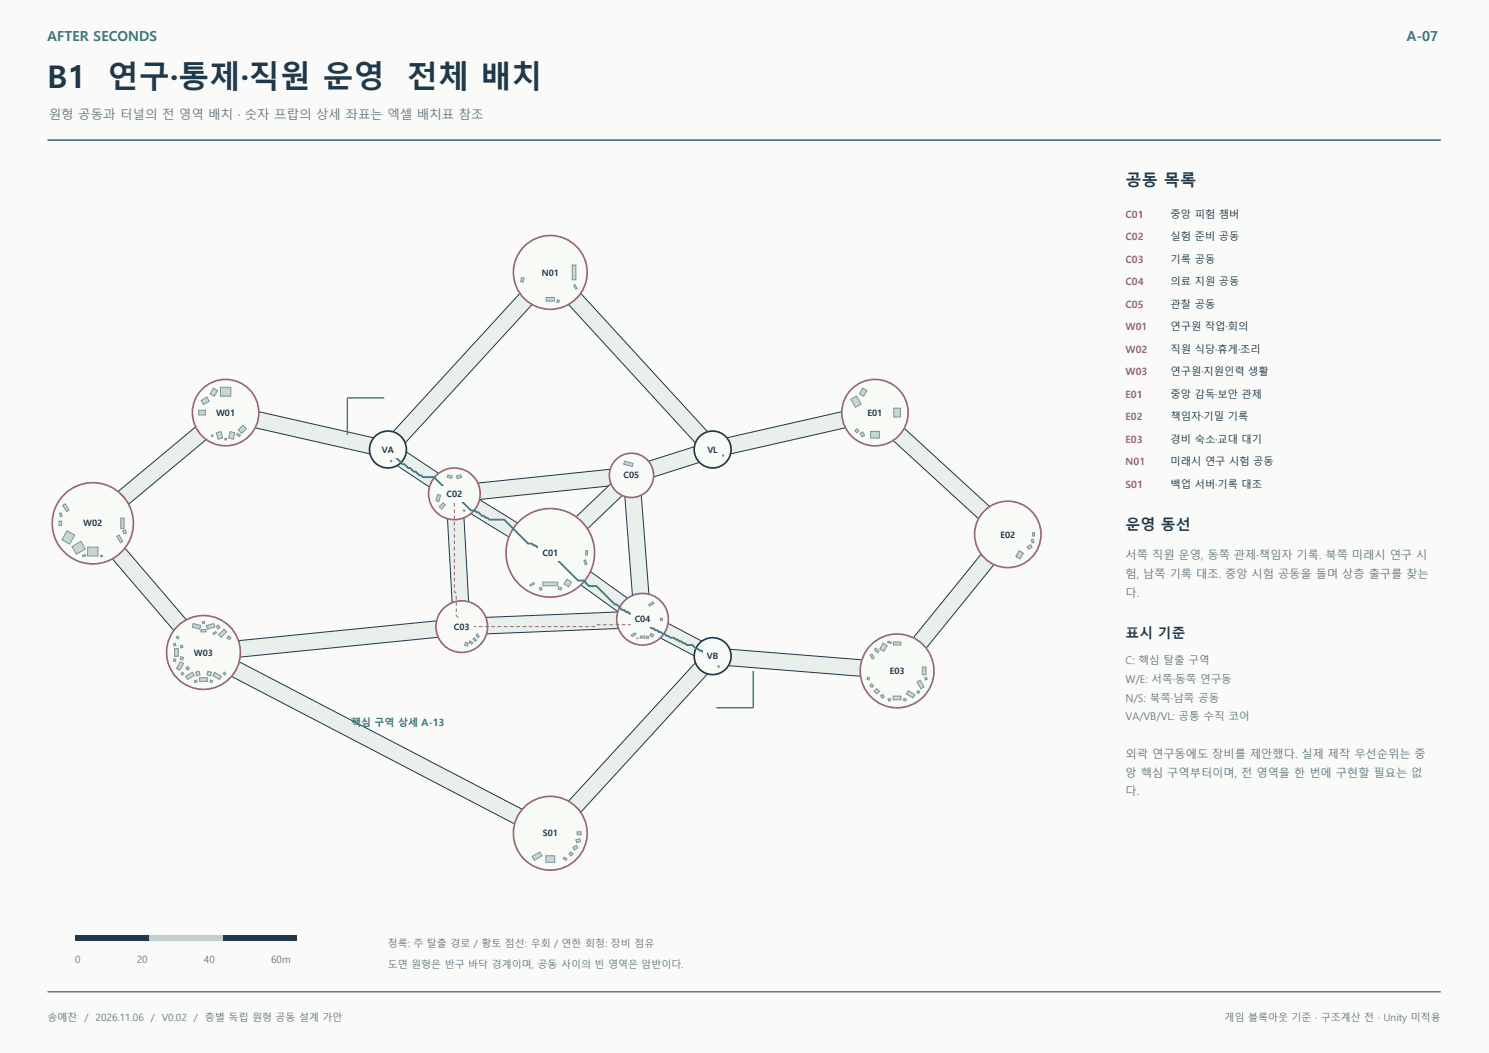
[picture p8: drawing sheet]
<svg xmlns="http://www.w3.org/2000/svg" width="420mm" height="297mm" viewBox="0 0 420 297" stroke-linecap="round" stroke-linejoin="round" font-family="sans-serif">
<defs><g id="words">
<g font-size="8.8" fill="#20394a">
<text x="13.4" y="24.7">B1</text>
<text x="30.3" y="24.7">연구·통제·직원 운영</text>
<text x="114.8" y="24.7">전체 배치</text>
</g>
<text font-size="4.6" fill="#20394a" x="317.5" y="52.6">공동 목록</text>
<text font-size="4.2" fill="#20394a" x="317.5" y="149.6">운영 동선</text>
<g font-size="3.9" fill="#267b83">
<text x="13.4" y="11.6">AFTER SECONDS</text>
<text x="396.9" y="11.6">A-07</text>
</g>
<text font-size="3.9" fill="#20394a" x="317.5" y="179.9">표시 기준</text>
<text font-size="3.5" fill="#667983" x="13.8" y="33.5">원형 공동과 터널의 전 영역 배치 · 숫자 프랍의 상세 좌표는 엑셀 배치표 참조</text>
<g font-size="3.2" fill="#667983">
<text x="317.5" y="157.7">서쪽 직원 운영, 동쪽 관제·책임자 기록. 북쪽 미래시 연구 시</text>
<text x="317.5" y="163">험, 남쪽 기록 대조. 중앙 시험 공동을 돌며 상층 출구를 찾는</text>
<text x="317.5" y="168.3">다.</text>
<text x="317.5" y="213.8">외곽 연구동에도 장비를 제안했다. 실제 제작 우선순위는 중</text>
<text x="317.5" y="219.1">앙 핵심 구역부터이며, 전 영역을 한 번에 구현할 필요는 없</text>
<text x="317.5" y="224.4">다.</text>
</g>
<g font-size="3" fill="#667983">
<text x="317.5" y="187.3">C: 핵심 탈출 구역</text>
<text x="317.5" y="192.6">W/E: 서쪽·동쪽 연구동</text>
<text x="317.5" y="197.9">N/S: 북쪽·남쪽 공동</text>
<text x="317.5" y="203.2">VA/VB/VL: 공통 수직 코어</text>
</g>
<g font-size="2.9" fill="#20394a">
<text x="330.2" y="61.4">중앙 피험 챔버</text>
<text x="330.2" y="67.7">실험 준비 공동</text>
<text x="330.2" y="74.1">기록 공동</text>
<text x="330.2" y="80.4">의료 지원 공동</text>
<text x="330.2" y="86.8">관찰 공동</text>
<text x="330.2" y="93.1">연구원 작업·회의</text>
<text x="330.2" y="99.5">직원 식당·휴게·조리</text>
<text x="330.2" y="105.8">연구원·지원인력 생활</text>
<text x="330.2" y="112.2">중앙 감독·보안 관제</text>
<text x="330.2" y="118.5">책임자·기밀 기록</text>
<text x="330.2" y="124.9">경비 숙소·교대 대기</text>
<text x="330.2" y="131.2">미래시 연구 시험 공동</text>
<text x="330.2" y="137.6">백업 서버·기록 대조</text>
</g>
<g font-size="2.8" fill="#9a647e">
<text x="317.5" y="61.4">C01</text>
<text x="317.5" y="67.7">C02</text>
<text x="317.5" y="74.1">C03</text>
<text x="317.5" y="80.4">C04</text>
<text x="317.5" y="86.8">C05</text>
<text x="317.5" y="93.1">W01</text>
<text x="317.5" y="99.5">W02</text>
<text x="317.5" y="105.8">W03</text>
<text x="317.5" y="112.2">E01</text>
<text x="317.5" y="118.5">E02</text>
<text x="317.5" y="124.9">E03</text>
<text x="317.5" y="131.2">N01</text>
<text x="317.5" y="137.6">S01</text>
</g>
<text font-size="2.8" fill="#267b83" x="99" y="204.8">핵심 구역 상세 A-13</text>
<g font-size="2.8" fill="#667983">
<text x="109.4" y="267.1">청록: 주 탈출 경로 / 황토 점선: 우회 / 연한 회청: 장비 점유</text>
<text x="21.2" y="271.6">0</text>
<text x="38.6" y="271.6">20</text>
<text x="57.5" y="271.6">40</text>
<text x="76.5" y="271.6">60m</text>
<text x="109.4" y="273.1">도면 원형은 반구 바닥 경계이며, 공동 사이의 빈 영역은 암반이다.</text>
<text x="13.4" y="287.9">송예찬</text>
<text x="23.9" y="287.9">/ 2026.11.06</text>
<text x="42.6" y="287.9">/ V0.02</text>
<text x="54.7" y="287.9">/ 층별 독립 원형 공동 설계 가안</text>
<text x="345.4" y="287.9">게임 블록아웃 기준 · 구조계산 전 · Unity 미적용</text>
</g>
<g font-size="2.5" fill="#20394a">
<text x="152.8" y="77.7">N01</text>
<text x="61" y="117.3">W01</text>
<text x="244.7" y="117.3">E01</text>
<text x="107.7" y="127.7">VA</text>
<text x="199.6" y="127.7">VL</text>
<text x="175.9" y="135">C05</text>
<text x="125.9" y="140.2">C02</text>
<text x="23.5" y="148.5">W02</text>
<text x="282.2" y="151.6">E02</text>
<text x="153" y="156.8">C01</text>
<text x="128" y="177.6">C03</text>
<text x="179" y="175.5">C04</text>
<text x="54.7" y="184.9">W03</text>
<text x="199.4" y="185.9">VB</text>
<text x="251" y="190.1">E03</text>
<text x="153.1" y="235.9">S01</text>
</g>
</g></defs>
<path d="M0 0h420v297h-420z" fill-rule="evenodd" fill="#fafbf8"/>
<path d="M13.4 39.5h393" fill="none" stroke="#20394a" stroke-width=".35"/>
<path d="M13.4 279.8h393" fill="none" stroke="#20394a" stroke-width=".28"/>
<g fill="none" stroke="#20394a" stroke-width="4.9" stroke-linecap="butt">
<path d="M148.8 83.9l-36.4 39.7M161.7 83.9l36.4 39.7M72 118.3l33.2 7.5M238.5 118.3l-33.2 7.5M57.1 121.8l-22.8 19M113.1 129.2l9.7 6.5M172.7 134.6l-38.1 4M174.2 137.8l-10.5 10.1M178.5 139.5l2.2 28.7M196.8 128.1l-13.5 4.3M253.1 122.1l24.9 22.9M33.1 155.7l18.1 21.1"/>
<path d="M128.5 145.7l1.4 24.6M133.7 142.7l11.6 7.1M278.9 157.4l-19.8 24.4M123.8 177.4l-56.9 5.7M164.7 162.7l11.3 8.2M174.8 174.9l-38.1 1.6M186.9 177.7l10.2 5.3M65.9 188.5l80.8 42.1M198.1 188.3l-36.4 39.7M205.4 185.4l38.1 3.1"/>
</g>
<g fill="none" stroke="#e9f0ec" stroke-width="4.4" stroke-linecap="butt">
<path d="M148.8 83.9l-36.4 39.7M161.7 83.9l36.4 39.7M72 118.3l33.2 7.5M238.5 118.3l-33.2 7.5M57.1 121.8l-22.8 19M113.1 129.2l9.7 6.5M172.7 134.6l-38.1 4M174.2 137.8l-10.5 10.1M178.5 139.5l2.2 28.7M196.8 128.1l-13.5 4.3M253.1 122.1l24.9 22.9M33.1 155.7l18.1 21.1"/>
<path d="M128.5 145.7l1.4 24.6M133.7 142.7l11.6 7.1M278.9 157.4l-19.8 24.4M123.8 177.4l-56.9 5.7M164.7 162.7l11.3 8.2M174.8 174.9l-38.1 1.6M186.9 177.7l10.2 5.3M65.9 188.5l80.8 42.1M198.1 188.3l-36.4 39.7M205.4 185.4l38.1 3.1"/>
</g>
<g fill="#f7faf5" stroke="#9a647e" stroke-width=".48">
<circle cx="155.2" cy="155.9" r="12.5"/>
<circle cx="128.2" cy="139.3" r="7.3"/>
<circle cx="130.2" cy="176.7" r="7.3"/>
<circle cx="181.2" cy="174.7" r="7.3"/>
<circle cx="178.1" cy="134.1" r="6.2"/>
<circle cx="63.6" cy="116.4" r="9.4"/>
<circle cx="26.2" cy="147.6" r="11.4"/>
<circle cx="57.4" cy="184" r="10.4"/>
<circle cx="246.8" cy="116.4" r="9.4"/>
<circle cx="284.3" cy="150.7" r="9.4"/>
<circle cx="253" cy="189.2" r="10.4"/>
<circle cx="155.2" cy="76.8" r="10.4"/>
<circle cx="155.2" cy="235" r="10.4"/>
</g>
<g fill="#f7faf5" stroke="#20394a" stroke-width=".48">
<circle cx="109.4" cy="126.8" r="5.2"/>
<circle cx="201" cy="185.1" r="5.2"/>
<circle cx="201" cy="126.8" r="5.2"/>
</g>
<g fill="#c5d7d3" stroke="#80969b" stroke-width=".28">
<path d="M165.2 155.3h.5v1.3h-.5z" fill-rule="evenodd"/>
<path d="M164.7 158l.5-.1 .3 1.2-.5 .2z" fill-rule="evenodd"/>
<path d="M159.8 163.4l1.4 .7-.8 1.4-1.3-.8z" fill-rule="evenodd"/>
<path d="M157.6 165.5l.8 .2-.2 .7-.8-.2z" fill-rule="evenodd"/>
<path d="M153.1 164.2h4.2v1h-4.2z" fill-rule="evenodd"/>
<path d="M149.4 165l1.1-.7 .2 .4-1 .6z" fill-rule="evenodd"/>
<path d="M152.1 165.8l.6-.1 .2 .6-.6 .1z" fill-rule="evenodd"/>
<path d="M123.9 142.9l1.1-1.1 .6 .7-1.1 1.1z" fill-rule="evenodd"/>
<path d="M123.5 139.5l.8 .2-.5 1.8-.8-.2z" fill-rule="evenodd"/>
<path d="M126.4 133.9l1.2 .4-.2 .6-1.2-.3z" fill-rule="evenodd"/>
<path d="M128.8 134.2l1.2-.3 .2 .8-1.2 .3z" fill-rule="evenodd"/>
<path d="M130.8 143.8l.3 .1-.1 .4-.4-.2z" fill-rule="evenodd"/>
<path d="M134.3 179.1l.4-.3 .5 .8-.5 .3z" fill-rule="evenodd"/>
<path d="M133.4 180.3l.4-.4 .6 .7-.3 .3z" fill-rule="evenodd"/>
<path d="M132.6 180.8l.8 .4-.3 .5-.8-.5z" fill-rule="evenodd"/>
<path d="M131.3 181.2l.8 .2-.2 .8-.8-.2z" fill-rule="evenodd"/>
<path d="M183.6 178.7l.8 .4-.4 .6-.7-.5z" fill-rule="evenodd"/>
<path d="M180.6 179.4h1.3v.6h-1.3z" fill-rule="evenodd"/>
<path d="M178 179.1l1.1-.6 .3 .4-1.1 .7z" fill-rule="evenodd"/>
<path d="M186.3 174.4h.5v.5h-.5z" fill-rule="evenodd"/>
<path d="M182.4 179.4l.6 .2-.2 .5-.5-.1z" fill-rule="evenodd"/>
<path d="M183 170.5l1.2-.7 .3 .4-1.3 .8z" fill-rule="evenodd"/>
<path d="M179.6 180l.4 .1z" fill-rule="evenodd"/>
<path d="M176.2 130.1l2.4 .6-.3 .9-2.4-.7z" fill-rule="evenodd"/>
<path d="M110.2 129.8l.3 .1-.1 .4-.3-.1z" fill-rule="evenodd"/>
<path d="M202.6 187.8l.4 .1-.2 .3-.3-.1z" fill-rule="evenodd"/>
<path d="M203.7 128.4l.3-.2 .2 .3-.3 .2z" fill-rule="evenodd"/>
<path d="M67.2 121.3l1.3-1.4 1 1-1.3 1.3z" fill-rule="evenodd"/>
<path d="M65 121.7l1.3 .4-.5 1.8-1.3-.4z" fill-rule="evenodd"/>
<path d="M61 122.1l1.3-.4 .5 1.8-1.3 .4z" fill-rule="evenodd"/>
<path d="M56.1 115.7h1.8v1.4h-1.8z" fill-rule="evenodd"/>
<path d="M56.7 112.9l1.7-.9 .6 1.2-1.6 .9z" fill-rule="evenodd"/>
<path d="M60.2 109.5l1.2 .6-1 1.7-1.1-.7z" fill-rule="evenodd"/>
<path d="M62.2 109.2h2.9v2.5h-2.9z" fill-rule="evenodd"/>
<path d="M67 122.2l.8 .5-.2 .4-.9-.4z" fill-rule="evenodd"/>
<path d="M63.4 123.7h.5v.4h-.5z" fill-rule="evenodd"/>
<path d="M59.6 122.9l.3-.2 .2 .3-.3 .2z" fill-rule="evenodd"/>
<path d="M34.1 146.1h.9v3h-.9z" fill-rule="evenodd"/>
<path d="M24.7 154.3h2.9v2.5h-2.9z" fill-rule="evenodd"/>
<path d="M20.3 154.1l2.5-1.4 1.3 2.2-2.5 1.4z" fill-rule="evenodd"/>
<path d="M18.9 149.7l2.2 1.2-1.5 2.6-2.1-1.3z" fill-rule="evenodd"/>
<path d="M34.6 149.7l.8-.3 .2 1-.7 .2z" fill-rule="evenodd"/>
<path d="M32.9 151.3l.7-.4 1 1.8-.6 .4z" fill-rule="evenodd"/>
<path d="M16.6 147h.8v1.2h-.8z" fill-rule="evenodd"/>
<path d="M16.8 144.8l.5-.1 .2 .9-.5 .1z" fill-rule="evenodd"/>
<path d="M17.7 142.5l.7-.4 1.1 1.8-.8 .4z" fill-rule="evenodd"/>
<path d="M28.5 156.6l.4 .1-.1 .4-.4-.1z" fill-rule="evenodd"/>
<path d="M23.3 156.6l.8-.2 .1 .4-.8 .2z" fill-rule="evenodd"/>
<path d="M60.5 189.6l1.9 1.1-.5 .9-1.9-1.1z" fill-rule="evenodd"/>
<path d="M56.3 191.1h2.2v1.1h-2.2z" fill-rule="evenodd"/>
<path d="M52.4 190.7l1.9-1.1 .5 .9-1.9 1.1z" fill-rule="evenodd"/>
<path d="M50.9 186.6l.9 .6-1.1 1.9-.9-.6z" fill-rule="evenodd"/>
<path d="M49.2 182.9h1.1v2.2h-1.1z" fill-rule="evenodd"/>
<path d="M54.5 175.9l2.1 .5-.3 1-2.1-.5z" fill-rule="evenodd"/>
<path d="M58.2 176.4l2.1-.5 .3 1-2.1 .5z" fill-rule="evenodd"/>
<path d="M61.7 179l1.5-1.5 .7 .7-1.5 1.6z" fill-rule="evenodd"/>
<path d="M63.3 189.6l.5 .4-.4 .4-.5-.4z" fill-rule="evenodd"/>
<path d="M59.3 191.8l.7 .2-.2 .5-.6-.1z" fill-rule="evenodd"/>
<path d="M54.8 192l.6-.2 .2 .6-.6 .1z" fill-rule="evenodd"/>
<path d="M51.5 189.6l.4 .4-.5 .4-.4-.4z" fill-rule="evenodd"/>
<path d="M49.1 185.8l.5 .2-.1 .6-.6-.2z" fill-rule="evenodd"/>
<path d="M48.9 181.6l.6-.1 .1 .6-.5 .1z" fill-rule="evenodd"/>
<path d="M49.7 179.7l.5-.3 .3 .5-.5 .3z" fill-rule="evenodd"/>
<path d="M57.1 175.3h.6v.6h-.6z" fill-rule="evenodd"/>
<path d="M61 176.7l.7-.4 .4 .7-.7 .4z" fill-rule="evenodd"/>
<path d="M64.4 179.4l.7 .4-.3 .6-.8-.4z" fill-rule="evenodd"/>
<path d="M58.6 189.3l1 .3-.2 1-1-.3z" fill-rule="evenodd"/>
<path d="M55.2 189.6l1-.3 .2 1-1 .3z" fill-rule="evenodd"/>
<path d="M52.9 188l.6 .5-.6 .5-.5-.5z" fill-rule="evenodd"/>
<path d="M51 185.2l.8 .2-.2 .7-.8-.2z" fill-rule="evenodd"/>
<path d="M50.8 182.2l.6-.2 .2 .6-.6 .2z" fill-rule="evenodd"/>
<path d="M56.7 177.6h1.4v.6h-1.4z" fill-rule="evenodd"/>
<path d="M60.1 178.6l.8-.5 .2 .4-.8 .5z" fill-rule="evenodd"/>
<path d="M252.1 115.1h1.9v2.5h-1.9z" fill-rule="evenodd"/>
<path d="M245.6 121.7h2.5v1.9h-2.5z" fill-rule="evenodd"/>
<path d="M240 112.6l1.6-.9 1.3 2.2-1.6 1z" fill-rule="evenodd"/>
<path d="M242.6 122.2l.7-.4 .6 1-.7 .4z" fill-rule="evenodd"/>
<path d="M243.4 109.5l1.1 .6-.9 1.7-1.2-.7z" fill-rule="evenodd"/>
<path d="M241.1 121.5l.6-.6 .6 .6-.6 .6z" fill-rule="evenodd"/>
<path d="M291.3 150.3h.5v.9h-.5z" fill-rule="evenodd"/>
<path d="M290.9 152.2l.5-.1 .3 .9-.5 .1z" fill-rule="evenodd"/>
<path d="M289.7 154.2l1-.6 .4 .7-1 .6z" fill-rule="evenodd"/>
<path d="M287.5 155.3l1.1 .7-.9 1.6-1.2-.6z" fill-rule="evenodd"/>
<path d="M260.2 188.1h1v2.2h-1z" fill-rule="evenodd"/>
<path d="M258.7 192.4l.9-.6 1.1 1.9-.9 .6z" fill-rule="evenodd"/>
<path d="M256.2 194.8l1.9 1.1-.5 .9-1.9-1.1z" fill-rule="evenodd"/>
<path d="M252 196.3h2.1v1.1h-2.1z" fill-rule="evenodd"/>
<path d="M260.8 191.2l.6-.2 .1 .6-.5 .2z" fill-rule="evenodd"/>
<path d="M259 194.8l.4 .4-.4 .4-.4-.4z" fill-rule="evenodd"/>
<path d="M255 197l.6 .2-.1 .5-.6-.1z" fill-rule="evenodd"/>
<path d="M250.5 197.2l.6-.2 .1 .6-.6 .1z" fill-rule="evenodd"/>
<path d="M248.4 196.2l.6-.3 .4 .7-.6 .4z" fill-rule="evenodd"/>
<path d="M247.3 194.2l.7 .8-.7 .7-.7-.7z" fill-rule="evenodd"/>
<path d="M245.7 192.9l.7 .4-.4 .6-.7-.4z" fill-rule="evenodd"/>
<path d="M244.7 191l.6 .2-.2 .6-.6-.2z" fill-rule="evenodd"/>
<path d="M245.4 184.8l.5-.3 .7 1-.6 .4z" fill-rule="evenodd"/>
<path d="M246.6 183.2l.5-.4 .8 .9-.4 .4z" fill-rule="evenodd"/>
<path d="M249.1 181.4l1.2 .7-1 1.6-1.2-.7z" fill-rule="evenodd"/>
<path d="M252 181.1h2.1v.8h-2.1z" fill-rule="evenodd"/>
<path d="M250.5 180.9l.9 .2-.1 .4-.9-.2z" fill-rule="evenodd"/>
<path d="M161.4 74.8h1v4.1h-1z" fill-rule="evenodd"/>
<path d="M161.8 80.5l.4-.2 .6 1.1-.4 .2z" fill-rule="evenodd"/>
<path d="M157.2 84.6l.6 .1-.2 .6-.6-.1z" fill-rule="evenodd"/>
<path d="M154.1 83.9h2.3v1h-2.3z" fill-rule="evenodd"/>
<path d="M147.1 78.3l.7 .2-.3 1.1-.7-.2z" fill-rule="evenodd"/>
<path d="M162.8 234.6h1.1v.8h-1.1z" fill-rule="evenodd"/>
<path d="M162.4 236.9l1.1-.3 .2 .8-1.1 .3z" fill-rule="evenodd"/>
<path d="M161.6 239l1-.6 .4 .8-1 .5z" fill-rule="evenodd"/>
<path d="M160.5 240.9l.6-.6 .5 .6-.5 .5z" fill-rule="evenodd"/>
<path d="M159.1 241.8l.8 .4-.2 .5-.9-.5z" fill-rule="evenodd"/>
<path d="M154 241.4h2.5v1.8h-2.5z" fill-rule="evenodd"/>
<path d="M150.1 241.6l2.2-1.3 .6 1.1-2.2 1.2z" fill-rule="evenodd"/>
</g>
<path d="M109.4 126.8l4.2 4.2h.5l1.1 1h.5l1 1h.5l1.1 1.1h.5l.5 .5h3.1l4.2 4.2h1l.6 .5v27.6l.5 .5v6.2l.5 .5v.6l.5 .5v1l.5 .5h37.5l.5-.5h9.9l.5-.5h.6l.5-.5h.5l.5-.5h.5l2.6 2.6h.6l.5 .5h.5l.5 .5h.5l.6 .5h.5l.5 .5h.5l.5 .6h1.1l.5 .5h.5l.5 .5h.6l.5 .5h.5l.5 .5h1.6l1 1.1h.5l.6 .5h.5l.5 .5h.5l.6 .5h1l.5 .6" fill="none" stroke="#ac8051" stroke-width=".28" stroke-dasharray="1.1 .7" stroke-linecap="butt"/>
<path d="M109.4 126.8l4.2 4.2h.5l1.1 1h.5l1 1h.5l1.1 1.1h.5l.5 .5h3.1l4.2 4.2h1l5.2 5.2h1.1l.5 .5h.5l1.1 1h.5l.5 .5h.5l.6 .6h4.1l6.8 6.7h1l.5 .5h.6l.5 .6h.5l.5 .5h.5l.6 .5h1l8.3 8.3h1.6l1.5 1.6h2.1l5.2 5.2h.6l1.5 1.6h.5l.6 .5h.5l.5 .5h.5l.5 .5h.6l.5 .5h1l3.1 3.2h.6l.5 .5h.5l.5 .5h.5l.6 .5h.5l.5 .5h.5l.5 .6h1.1l.5 .5h.5l.5 .5h.6l.5 .5h.5l.5 .5h1.6l1 1.1h.5l.6 .5h.5l.5 .5h.5l.6 .5h1l.5 .6" fill="none" stroke="#267b83" stroke-width=".49"/>
<g fill="#fafbf8">
<path d="M151.9 153.8h6.6v4.2h-6.6z" fill-rule="evenodd"/>
<path d="M124.9 137.2h6.5v4.2h-6.5z" fill-rule="evenodd"/>
<path d="M127 174.6h6.5v4.3h-6.5z" fill-rule="evenodd"/>
<path d="M178 172.5h6.5v4.3h-6.5z" fill-rule="evenodd"/>
<path d="M174.8 132h6.6v4.2h-6.6z" fill-rule="evenodd"/>
<path d="M106.7 124.7h5.5v4.2h-5.5z" fill-rule="evenodd"/>
<path d="M198.3 183h5.4v4.2h-5.4z" fill-rule="evenodd"/>
<path d="M198.5 124.7h5v4.2h-5z" fill-rule="evenodd"/>
<path d="M59.9 114.3h7.5v4.2h-7.5z" fill-rule="evenodd"/>
<path d="M22.4 145.5h7.5v4.2h-7.5z" fill-rule="evenodd"/>
<path d="M53.7 181.9h7.4v4.2h-7.4z" fill-rule="evenodd"/>
<path d="M243.6 114.3h6.4v4.2h-6.4z" fill-rule="evenodd"/>
<path d="M281.1 148.6h6.3v4.2h-6.3z" fill-rule="evenodd"/>
<path d="M249.9 187.1h6.3v4.2h-6.3z" fill-rule="evenodd"/>
<path d="M151.7 74.7h7v4.3h-7z" fill-rule="evenodd"/>
<path d="M152 232.9h6.4v4.2h-6.4z" fill-rule="evenodd"/>
</g>
<path d="M108.4 112.2h-10.4v10.4M212.5 189.2v10.4h-10.4" fill="none" stroke="#267b83" stroke-width=".39"/>
<path d="M21.2 263.9h20.8v1.4h-20.8z" fill-rule="evenodd" fill="#20394a"/>
<path d="M42 263.9h20.8v1.4h-20.8z" fill-rule="evenodd" fill="#c1cdcd"/>
<path d="M62.8 263.9h20.8v1.4h-20.8z" fill-rule="evenodd" fill="#20394a"/>
<use href="#words"/>
</svg>
